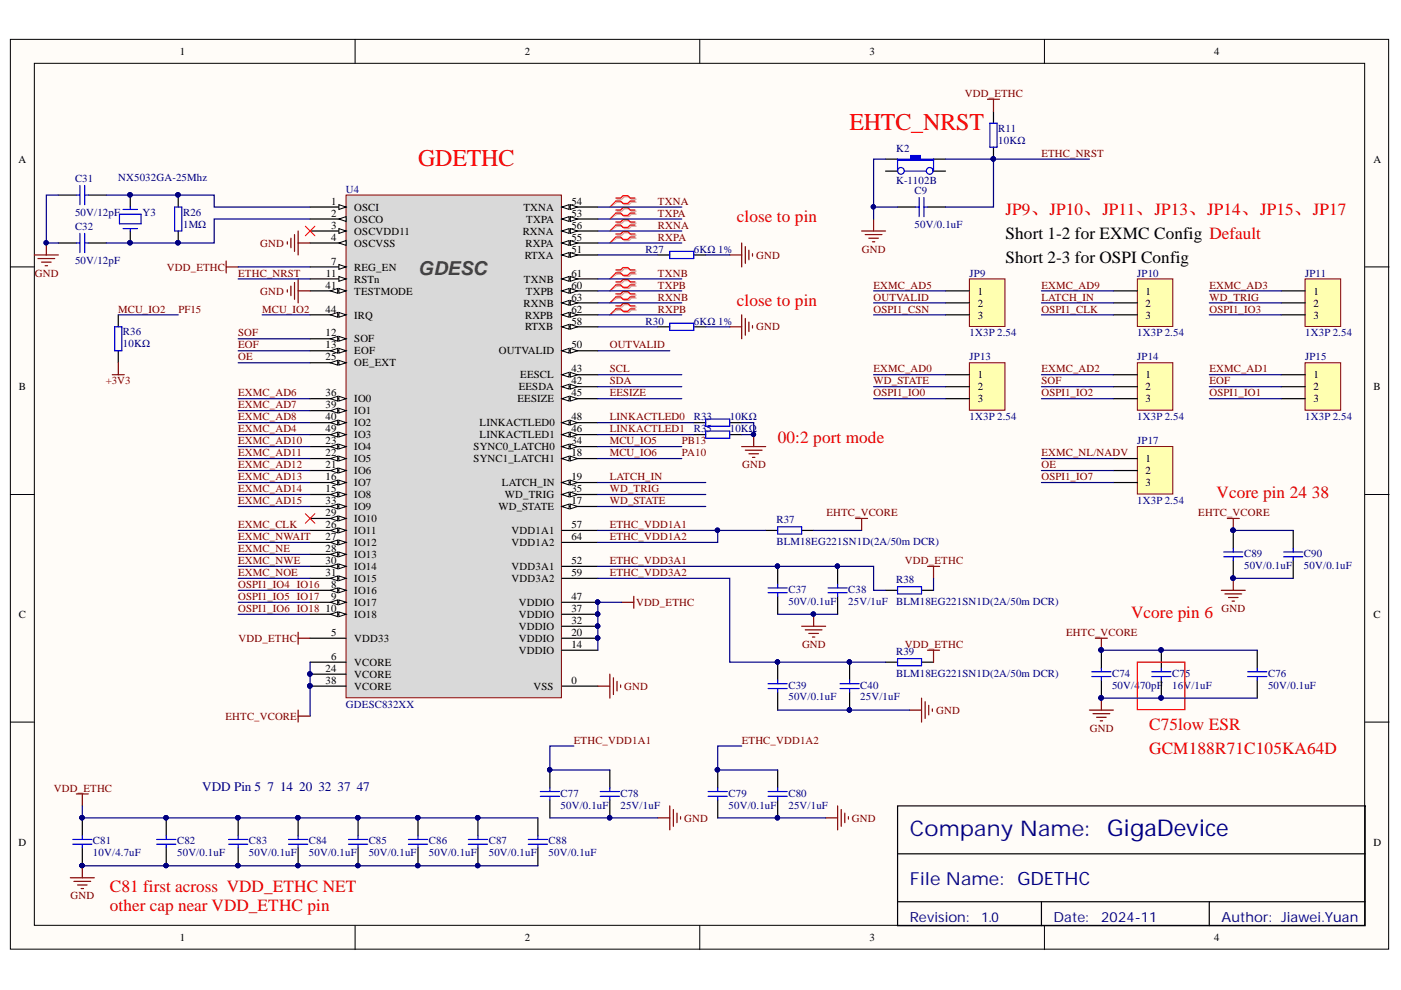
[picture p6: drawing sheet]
<svg xmlns="http://www.w3.org/2000/svg" width="297mm" height="210mm" viewBox="0 0 297 210" stroke-linecap="round" stroke-linejoin="round" font-family="sans-serif">
<defs><g id="words">
<g font-size="5.1" fill="#f00">
<text x="180.1" y="27.6">EHTC_NRST</text>
<text x="88.7" y="35.2">GDETHC</text>
</g>
<text font-size="4.9" fill="#000080" x="234.8" y="177.3">GigaDevice</text>
<text font-size="4.6" fill="#11037f" x="192.9" y="177.3">Company Name:</text>
<text font-size="4.1" fill="#434343" x="88.7" y="58.2">GDESC</text>
<text font-size="3.9" fill="#000080" x="215.7" y="187.7">GDETHC</text>
<text font-size="3.8" fill="#11037f" x="192.9" y="187.7">File Name:</text>
<g font-size="3.6" fill="#f00">
<text x="156.3" y="47.2">close to pin</text>
<text x="213.2" y="45.6">JP9、JP10、JP11、JP13、JP14、JP15、JP17</text>
<text x="156.3" y="64.9">close to pin</text>
<text x="164.9" y="93.9">00:2 port mode</text>
<text x="257.9" y="105.6">Vcore pin 24</text>
<text x="278.1" y="105.6">38</text>
<text x="239.8" y="130.9">Vcore pin 6</text>
<text x="243.6" y="154.9">C75low ESR</text>
<text x="243.6" y="159.9">GCM188R71C105KA64D</text>
<text x="23.3" y="189.1">C81 first across VDD_ETHC NET</text>
<text x="23.3" y="193.1">other cap near VDD_ETHC pin</text>
</g>
<g font-size="3.6">
<text x="213.2" y="50.7">Short 1-2 for EXMC Config Default</text>
<text x="213.2" y="55.8">Short 2-3 for OSPI Config</text>
</g>
<g font-size="3" fill="#11037f">
<text x="192.9" y="195.5">Revision:</text>
<text x="223.3" y="195.5">Date:</text>
<text x="259" y="195.5">Author: Jiawei.Yuan</text>
</g>
<text font-size="3" fill="#000080" x="233.5" y="195.5">2024-11</text>
<text font-size="2.9" fill="#000080" x="208.1" y="195.5">1.0</text>
<g font-size="2.8" fill="#000080">
<text x="42.9" y="167.7">VDD Pin 5</text>
<text x="56.7" y="167.7">7</text>
<text x="59.4" y="167.7">14</text>
<text x="63.5" y="167.7">20</text>
<text x="67.5" y="167.7">32</text>
<text x="71.6" y="167.7">37</text>
<text x="75.6" y="167.7">47</text>
</g>
<g font-size="2.3">
<text x="38.2" y="11.7">1</text>
<text x="111.2" y="11.7">2</text>
<text x="184.3" y="11.7">3</text>
<text x="257.4" y="11.7">4</text>
<text x="3.9" y="34.5">A</text>
<text x="291.2" y="34.5">A</text>
<text x="70.2" y="43.4">1</text>
<text x="70.2" y="46">2</text>
<text x="75.1" y="44.7">OSCI</text>
<text x="75.1" y="47.2">OSCO</text>
<text x="111" y="44.7">TXNA</text>
<text x="111.6" y="47.2">TXPA</text>
<text x="121.1" y="46">53</text>
<text x="121.1" y="43.4">54</text>
<text x="70.2" y="48.5">3</text>
<text x="70.2" y="51.1">4</text>
<text x="75.1" y="49.8">OSCVDD11</text>
<text x="75.1" y="52.3">OSCVSS</text>
<text x="110.8" y="49.8">RXNA</text>
<text x="111.4" y="52.3">RXPA</text>
<text x="121.1" y="53.6">51</text>
<text x="121.1" y="51.1">55</text>
<text x="121.1" y="48.5">56</text>
<text x="69.1" y="58.7">11</text>
<text x="70.2" y="56.1">7</text>
<text x="75.1" y="57.4">REG_EN</text>
<text x="75.1" y="59.9">RSTn</text>
<text x="111.1" y="59.9">TXNB</text>
<text x="111.2" y="54.9">RTXA</text>
<text x="121.1" y="58.7">61</text>
<text x="69" y="61.2">41</text>
<text x="75.1" y="62.5">TESTMODE</text>
<text x="111" y="65">RXNB</text>
<text x="111.5" y="62.5">TXPB</text>
<text x="121.1" y="61.2">60</text>
<text x="121.1" y="63.7">63</text>
<text x="207.3" y="62.5">1</text>
<text x="207.3" y="65">2</text>
<text x="242.9" y="62.5">1</text>
<text x="242.9" y="65">2</text>
<text x="278.5" y="62.5">1</text>
<text x="278.5" y="65">2</text>
<text x="69" y="71.3">12</text>
<text x="69" y="66.3">44</text>
<text x="75.1" y="67.5">IRQ</text>
<text x="111.3" y="70.1">RTXB</text>
<text x="111.3" y="67.5">RXPB</text>
<text x="121.1" y="68.8">58</text>
<text x="121.1" y="66.3">62</text>
<text x="207.3" y="67.5">3</text>
<text x="242.9" y="67.5">3</text>
<text x="278.5" y="67.5">3</text>
<text x="69" y="73.9">13</text>
<text x="69" y="76.4">25</text>
<text x="75.1" y="72.6">SOF</text>
<text x="75.1" y="75.1">EOF</text>
<text x="75.1" y="77.7">OE_EXT</text>
<text x="105.7" y="75.1">OUTVALID</text>
<text x="121.1" y="73.9">50</text>
<text x="4" y="82.8">B</text>
<text x="110" y="82.8">EESDA</text>
<text x="110.3" y="80.2">EESCL</text>
<text x="121.1" y="81.5">42</text>
<text x="121.1" y="78.9">43</text>
<text x="207.3" y="80.2">1</text>
<text x="207.3" y="82.8">2</text>
<text x="242.9" y="80.2">1</text>
<text x="242.9" y="82.8">2</text>
<text x="278.5" y="80.2">1</text>
<text x="278.5" y="82.8">2</text>
<text x="291.2" y="82.8">B</text>
<text x="69" y="84">36</text>
<text x="69" y="86.6">39</text>
<text x="69" y="89.1">40</text>
<text x="75.1" y="85.3">IO0</text>
<text x="75.1" y="87.8">IO1</text>
<text x="109.7" y="85.3">EESIZE</text>
<text x="121.1" y="84">45</text>
<text x="121.1" y="89.1">48</text>
<text x="207.3" y="85.3">3</text>
<text x="242.9" y="85.3">3</text>
<text x="278.5" y="85.3">3</text>
<text x="69" y="94.2">23</text>
<text x="69" y="91.6">49</text>
<text x="75.1" y="95.4">IO4</text>
<text x="75.1" y="90.4">IO2</text>
<text x="75.1" y="92.9">IO3</text>
<text x="100.4" y="95.4">SYNC0_LATCH0</text>
<text x="101.7" y="92.9">LINKACTLED1</text>
<text x="101.7" y="90.4">LINKACTLED0</text>
<text x="121.1" y="94.2">34</text>
<text x="121.1" y="91.6">46</text>
<text x="69" y="101.8">16</text>
<text x="69" y="99.2">21</text>
<text x="69" y="96.7">22</text>
<text x="75.1" y="100.5">IO6</text>
<text x="75.1" y="98">IO5</text>
<text x="100.4" y="98">SYNC1_LATCH1</text>
<text x="121.1" y="96.7">18</text>
<text x="121.1" y="101.8">19</text>
<text x="242.9" y="98">1</text>
<text x="242.9" y="100.5">2</text>
<text x="69" y="104.4">15</text>
<text x="69" y="106.9">33</text>
<text x="75.1" y="105.7">IO8</text>
<text x="75.1" y="103">IO7</text>
<text x="106.4" y="103">LATCH_IN</text>
<text x="107" y="105.7">WD_TRIG</text>
<text x="121.1" y="106.9">17</text>
<text x="121.1" y="104.4">35</text>
<text x="242.9" y="103">3</text>
<text x="69" y="112">26</text>
<text x="69" y="109.5">29</text>
<text x="75.1" y="113.3">IO11</text>
<text x="75.1" y="110.7">IO10</text>
<text x="75.1" y="108.2">IO9</text>
<text x="105.7" y="108.2">WD_STATE</text>
<text x="108.5" y="113.3">VDD1A1</text>
<text x="121.1" y="112">57</text>
<text x="69" y="114.5">27</text>
<text x="69" y="117.1">28</text>
<text x="69" y="119.6">30</text>
<text x="75.1" y="115.8">IO12</text>
<text x="75.1" y="118.3">IO13</text>
<text x="108.5" y="115.8">VDD1A2</text>
<text x="121.1" y="119.6">52</text>
<text x="121.1" y="114.5">64</text>
<text x="69" y="122.1">31</text>
<text x="70.2" y="124.7">8</text>
<text x="75.1" y="125.9">IO16</text>
<text x="75.1" y="120.9">IO14</text>
<text x="75.1" y="123.4">IO15</text>
<text x="108.5" y="120.9">VDD3A1</text>
<text x="108.5" y="123.4">VDD3A2</text>
<text x="121.1" y="122.1">59</text>
<text x="4" y="131">C</text>
<text x="69" y="129.7">10</text>
<text x="70.2" y="127.2">9</text>
<text x="75.1" y="128.5">IO17</text>
<text x="75.1" y="131">IO18</text>
<text x="110" y="131">VDDIO</text>
<text x="110" y="128.5">VDDIO</text>
<text x="121.1" y="129.7">37</text>
<text x="121.1" y="127.2">47</text>
<text x="291.2" y="131">C</text>
<text x="70.2" y="134.8">5</text>
<text x="75.1" y="136.1">VDD33</text>
<text x="110" y="136.1">VDDIO</text>
<text x="110" y="133.6">VDDIO</text>
<text x="121.1" y="137.4">14</text>
<text x="121.1" y="134.8">20</text>
<text x="121.1" y="132.3">32</text>
<text x="69" y="142.4">24</text>
<text x="70.2" y="139.9">6</text>
<text x="75.1" y="141.2">VCORE</text>
<text x="75.1" y="143.7">VCORE</text>
<text x="110" y="138.6">VDDIO</text>
<text x="69" y="145">38</text>
<text x="75.1" y="146.2">VCORE</text>
<text x="113.1" y="146.2">VSS</text>
<text x="121.1" y="145">0</text>
<text x="3.9" y="179.3">D</text>
<text x="291.2" y="179.3">D</text>
<text x="38.2" y="199.6">1</text>
<text x="111.2" y="199.6">2</text>
<text x="184.3" y="199.6">3</text>
<text x="257.4" y="199.6">4</text>
</g>
<g font-size="2.3" fill="#800000">
<text x="204.6" y="20.5">VDD_ETHC</text>
<text x="220.8" y="33.2">ETHC_NRST</text>
<text x="139.5" y="43.4">TXNA</text>
<text x="139.5" y="46">TXPA</text>
<text x="55.2" y="52.3">GND</text>
<text x="139.5" y="48.5">RXNA</text>
<text x="139.5" y="51.1">RXPA</text>
<text x="182.7" y="53.6">GND</text>
<text x="7.4" y="58.7">GND</text>
<text x="35.4" y="57.4">VDD_ETHC</text>
<text x="50.5" y="58.7">ETHC_NRST</text>
<text x="139.5" y="58.7">TXNB</text>
<text x="160.3" y="54.9">GND</text>
<text x="55.2" y="62.5">GND</text>
<text x="139.5" y="61.2">TXPB</text>
<text x="139.5" y="63.7">RXNB</text>
<text x="185.2" y="63.7">OUTVALID</text>
<text x="185.2" y="61.2">EXMC_AD5</text>
<text x="220.8" y="61.2">EXMC_AD9</text>
<text x="220.8" y="63.7">LATCH_IN</text>
<text x="256.4" y="61.2">EXMC_AD3</text>
<text x="256.4" y="63.7">WD_TRIG</text>
<text x="25" y="66.3">MCU_IO2</text>
<text x="37.8" y="66.3">PF15</text>
<text x="50.5" y="71.3">SOF</text>
<text x="55.6" y="66.3">MCU_IO2</text>
<text x="139.5" y="66.3">RXPB</text>
<text x="160.3" y="70.1">GND</text>
<text x="185.2" y="66.3">OSPI1_CSN</text>
<text x="220.8" y="66.3">OSPI1_CLK</text>
<text x="256.4" y="66.3">OSPI1_IO3</text>
<text x="50.5" y="73.9">EOF</text>
<text x="50.5" y="76.4">OE</text>
<text x="129.3" y="73.9">OUTVALID</text>
<text x="22.4" y="81.5">+3V3</text>
<text x="129.3" y="78.9">SCL</text>
<text x="129.3" y="81.5">SDA</text>
<text x="185.2" y="78.9">EXMC_AD0</text>
<text x="185.2" y="81.5">WD_STATE</text>
<text x="220.8" y="78.9">EXMC_AD2</text>
<text x="220.8" y="81.5">SOF</text>
<text x="256.4" y="78.9">EXMC_AD1</text>
<text x="256.4" y="81.5">EOF</text>
<text x="50.5" y="84">EXMC_AD6</text>
<text x="50.5" y="86.6">EXMC_AD7</text>
<text x="50.5" y="89.1">EXMC_AD8</text>
<text x="129.3" y="84">EESIZE</text>
<text x="129.3" y="89.1">LINKACTLED0</text>
<text x="185.2" y="84">OSPI1_IO0</text>
<text x="220.8" y="84">OSPI1_IO2</text>
<text x="256.4" y="84">OSPI1_IO1</text>
<text x="50.5" y="91.6">EXMC_AD4</text>
<text x="50.5" y="94.2">EXMC_AD10</text>
<text x="129.3" y="94.2">MCU_IO5</text>
<text x="129.3" y="91.6">LINKACTLED1</text>
<text x="144.6" y="94.2">PB13</text>
<text x="50.5" y="96.7">EXMC_AD11</text>
<text x="50.5" y="99.2">EXMC_AD12</text>
<text x="50.5" y="101.8">EXMC_AD13</text>
<text x="129.3" y="96.7">MCU_IO6</text>
<text x="129.3" y="101.8">LATCH_IN</text>
<text x="144.6" y="96.7">PA10</text>
<text x="157.4" y="99.2">GND</text>
<text x="220.8" y="96.7">EXMC_NL/NADV</text>
<text x="220.8" y="99.2">OE</text>
<text x="220.8" y="101.8">OSPI1_IO7</text>
<text x="50.5" y="104.4">EXMC_AD14</text>
<text x="50.5" y="106.9">EXMC_AD15</text>
<text x="129.3" y="104.4">WD_TRIG</text>
<text x="129.3" y="106.9">WD_STATE</text>
<text x="50.5" y="112">EXMC_CLK</text>
<text x="129.3" y="112">ETHC_VDD1A1</text>
<text x="175.2" y="109.5">EHTC_VCORE</text>
<text x="254" y="109.5">EHTC_VCORE</text>
<text x="50.5" y="117.1">EXMC_NE</text>
<text x="50.5" y="119.6">EXMC_NWE</text>
<text x="50.5" y="114.5">EXMC_NWAIT</text>
<text x="129.3" y="119.6">ETHC_VDD3A1</text>
<text x="129.3" y="114.5">ETHC_VDD1A2</text>
<text x="191.9" y="119.6">VDD_ETHC</text>
<text x="50.5" y="122.1">EXMC_NOE</text>
<text x="50.5" y="124.7">OSPI1_IO4 IO16</text>
<text x="129.3" y="122.1">ETHC_VDD3A2</text>
<text x="50.5" y="127.2">OSPI1_IO5 IO17</text>
<text x="50.5" y="129.7">OSPI1_IO6 IO18</text>
<text x="134.8" y="128.5">VDD_ETHC</text>
<text x="259" y="129.7">GND</text>
<text x="50.6" y="136.1">VDD_ETHC</text>
<text x="170" y="137.4">GND</text>
<text x="191.9" y="137.4">VDD_ETHC</text>
<text x="226" y="134.8">EHTC_VCORE</text>
<text x="132.3" y="146.2">GND</text>
<text x="47.8" y="152.6">EHTC_VCORE</text>
<text x="198.5" y="151.3">GND</text>
<text x="231" y="155.1">GND</text>
<text x="121.7" y="157.6">ETHC_VDD1A1</text>
<text x="157.3" y="157.6">ETHC_VDD1A2</text>
<text x="11.4" y="167.9">VDD_ETHC</text>
<text x="145.1" y="174.2">GND</text>
<text x="180.6" y="174.2">GND</text>
<text x="15" y="190.7">GND</text>
</g>
<g font-size="2.3" fill="#000080">
<text x="211.7" y="27.9">R11</text>
<text x="190" y="32.2">K2</text>
<text x="211.7" y="30.4">10KΩ</text>
<text x="15.9" y="38.5">C31</text>
<text x="25" y="38.3">NX5032GA-25Mhz</text>
<text x="73.3" y="40.8">U4</text>
<text x="190" y="39">K-1102B</text>
<text x="193.9" y="41.1">C9</text>
<text x="15.9" y="45.7">50V/12pF</text>
<text x="30.2" y="45.7">Y3</text>
<text x="38.8" y="45.7">R26</text>
<text x="15.9" y="48.8">C32</text>
<text x="38.8" y="48.3">1MΩ</text>
<text x="136.9" y="53.6">R27</text>
<text x="147.1" y="53.6">6KΩ 1%</text>
<text x="193.9" y="48.3">50V/0.1uF</text>
<text x="15.9" y="55.9">50V/12pF</text>
<text x="205.6" y="58.7">JP9</text>
<text x="241.1" y="58.7">JP10</text>
<text x="276.7" y="58.7">JP11</text>
<text x="26.1" y="71.1">R36</text>
<text x="136.9" y="68.8">R30</text>
<text x="147.1" y="68.8">6KΩ 1%</text>
<text x="205.6" y="71.3">1X3P 2.54</text>
<text x="241.1" y="71.3">1X3P 2.54</text>
<text x="276.7" y="71.3">1X3P 2.54</text>
<text x="26.1" y="73.6">10KΩ</text>
<text x="205.6" y="76.4">JP13</text>
<text x="241.1" y="76.4">JP14</text>
<text x="276.7" y="76.4">JP15</text>
<text x="147.1" y="89.1">R33</text>
<text x="154.7" y="89.1">10KΩ</text>
<text x="205.6" y="89.1">1X3P 2.54</text>
<text x="241.1" y="89.1">1X3P 2.54</text>
<text x="276.7" y="89.1">1X3P 2.54</text>
<text x="147.1" y="91.6">R35</text>
<text x="154.7" y="91.6">10KΩ</text>
<text x="241.1" y="94.2">JP17</text>
<text x="241.1" y="106.9">1X3P 2.54</text>
<text x="164.6" y="111">R37</text>
<text x="164.6" y="115.6">BLM18EG221SN1D(2A/50m DCR)</text>
<text x="263.8" y="118.1">C89</text>
<text x="276.5" y="118.1">C90</text>
<text x="167.2" y="125.7">C37</text>
<text x="179.9" y="125.7">C38</text>
<text x="190" y="123.7">R38</text>
<text x="263.8" y="120.6">50V/0.1uF</text>
<text x="276.5" y="120.6">50V/0.1uF</text>
<text x="167.2" y="128.2">50V/0.1uF</text>
<text x="179.9" y="128.2">25V/1uF</text>
<text x="190" y="128.3">BLM18EG221SN1D(2A/50m DCR)</text>
<text x="190" y="138.9">R39</text>
<text x="190" y="143.5">BLM18EG221SN1D(2A/50m DCR)</text>
<text x="235.8" y="143.4">C74</text>
<text x="248.5" y="143.4">C7</text>
<text x="251.3" y="143.4">5</text>
<text x="268.9" y="143.4">C76</text>
<text x="167.2" y="146">C39</text>
<text x="167.2" y="148.5">50V/0.1uF</text>
<text x="182.4" y="146">C40</text>
<text x="182.4" y="148.5">25V/1uF</text>
<text x="235.8" y="146">50V/4</text>
<text x="241.7" y="146">70pF</text>
<text x="248.5" y="146">16V/1uF</text>
<text x="268.9" y="146">50V/0.1uF</text>
<text x="73.3" y="150">GDESC832XX</text>
<text x="118.9" y="168.9">C77</text>
<text x="118.9" y="171.4">50V/0.1uF</text>
<text x="131.5" y="168.9">C78</text>
<text x="131.5" y="171.4">25V/1uF</text>
<text x="154.5" y="168.9">C79</text>
<text x="154.5" y="171.4">50V/0.1uF</text>
<text x="167.2" y="168.9">C80</text>
<text x="167.2" y="171.4">25V/1uF</text>
<text x="19.7" y="179">C81</text>
<text x="37.6" y="179">C82</text>
<text x="52.8" y="179">C83</text>
<text x="65.5" y="179">C84</text>
<text x="78.2" y="179">C85</text>
<text x="90.9" y="179">C86</text>
<text x="103.6" y="179">C87</text>
<text x="116.3" y="179">C88</text>
<text x="19.7" y="181.6">10V/4.7uF</text>
<text x="37.6" y="181.6">50V/0.1uF</text>
<text x="52.8" y="181.6">50V/0.1uF</text>
<text x="65.5" y="181.6">50V/0.1uF</text>
<text x="78.2" y="181.6">50V/0.1uF</text>
<text x="90.9" y="181.6">50V/0.1uF</text>
<text x="103.6" y="181.6">50V/0.1uF</text>
<text x="116.3" y="181.6">50V/0.1uF</text>
</g>
</g></defs>
<g fill="#fffcf8" stroke="#000" stroke-width=".21">
<path d="M2.2 8.3h292.2v192.9h-292.2z"/>
<path d="M7.3 13.4h282v182.8h-282z"/>
</g>
<path d="M75.3 8.3v5.1M148.4 8.3v5.1M221.4 8.3v5.1M2.2 56.6h5.1M289.4 56.6h5.1M2.2 104.8h5.1M289.4 104.8h5.1M2.2 153.1h5.1M289.4 153.1h5.1M75.3 196.3v5M148.4 196.3v5M221.4 196.3v5" fill="none" stroke="#000" stroke-width=".21"/>
<path d="M190.3 170.9h99.1v25.4h-99.1zM190.3 181h99.1M190.3 191.2h99.1M220.8 191.2v5.1M256.4 191.2v5.1" fill="none" stroke="#000" stroke-width=".25"/>
<path d="M73.4 41.4h45.6v106.5h-45.6z" fill="#d9d9d9" stroke="#800000" stroke-width=".21"/>
<path d="M65.7 43.9h7.7" fill="none" stroke="#000" stroke-width=".25"/>
<path d="M71.8 43.4l1.6 .5-1.6 .5z" fill="#fffcf8"/>
<path d="M71.8 43.4l1.6 .5-1.6 .5z" fill="none" stroke="#000" stroke-width=".21"/>
<path d="M65.7 46.4h7.7" fill="none" stroke="#000" stroke-width=".25"/>
<path d="M71.8 46.4l1.6-.5v1z" fill="#fffcf8"/>
<path d="M71.8 46.4l1.6-.5v1z" fill="none" stroke="#000" stroke-width=".21"/>
<path d="M65.7 49h7.7" fill="none" stroke="#000" stroke-width=".25"/>
<path d="M71.8 48.5l1.6 .5-1.6 .5z" fill="#fffcf8"/>
<path d="M71.8 48.5l1.6 .5-1.6 .5z" fill="none" stroke="#000" stroke-width=".21"/>
<path d="M65.7 51.5h7.7" fill="none" stroke="#000" stroke-width=".25"/>
<path d="M71.8 51.5l1.6-.5v1z" fill="#fffcf8"/>
<path d="M71.8 51.5l1.6-.5v1z" fill="none" stroke="#000" stroke-width=".21"/>
<path d="M65.7 56.6h7.7M65.7 135.3h7.7M65.7 140.4h7.7" fill="none" stroke="#000" stroke-width=".25"/>
<path d="M71.8 56.1l1.6 .5-1.6 .5z" fill="#fffcf8"/>
<path d="M71.8 56.1l1.6 .5-1.6 .5z" fill="none" stroke="#000" stroke-width=".21"/>
<path d="M65.7 125.2h7.7" fill="none" stroke="#000" stroke-width=".25"/>
<path d="M71.8 124.7l1.6 .5-1.6 .5z" fill="#fffcf8"/>
<path d="M71.8 124.7l1.6 .5-1.6 .5z" fill="none" stroke="#000" stroke-width=".21"/>
<path d="M70.1 125.2l1.5-.5v1z" fill="#fffcf8"/>
<path d="M70.1 125.2l1.5-.5v1z" fill="none" stroke="#000" stroke-width=".21"/>
<path d="M65.7 127.7h7.7" fill="none" stroke="#000" stroke-width=".25"/>
<path d="M71.8 127.2l1.6 .5-1.6 .5z" fill="#fffcf8"/>
<path d="M71.8 127.2l1.6 .5-1.6 .5z" fill="none" stroke="#000" stroke-width=".21"/>
<path d="M70.1 127.7l1.5-.5v1z" fill="#fffcf8"/>
<path d="M70.1 127.7l1.5-.5v1z" fill="none" stroke="#000" stroke-width=".21"/>
<path d="M65.7 130.2h7.7" fill="none" stroke="#000" stroke-width=".25"/>
<path d="M71.8 129.7l1.6 .5-1.6 .5z" fill="#fffcf8"/>
<path d="M71.8 129.7l1.6 .5-1.6 .5z" fill="none" stroke="#000" stroke-width=".21"/>
<path d="M70.1 130.2l1.5-.5v1z" fill="#fffcf8"/>
<path d="M70.1 130.2l1.5-.5v1z" fill="none" stroke="#000" stroke-width=".21"/>
<path d="M65.7 59.1h7.7" fill="none" stroke="#000" stroke-width=".25"/>
<path d="M71.8 58.6l1.6 .5-1.6 .5z" fill="#fffcf8"/>
<path d="M71.8 58.6l1.6 .5-1.6 .5z" fill="none" stroke="#000" stroke-width=".21"/>
<path d="M65.7 71.8h7.7" fill="none" stroke="#000" stroke-width=".25"/>
<path d="M71.8 71.3l1.6 .5-1.6 .5z" fill="#fffcf8"/>
<path d="M71.8 71.3l1.6 .5-1.6 .5z" fill="none" stroke="#000" stroke-width=".21"/>
<path d="M70.1 71.8l1.5-.5v1z" fill="#fffcf8"/>
<path d="M70.1 71.8l1.5-.5v1z" fill="none" stroke="#000" stroke-width=".21"/>
<path d="M65.7 74.4h7.7" fill="none" stroke="#000" stroke-width=".25"/>
<path d="M71.8 73.9l1.6 .5-1.6 .5z" fill="#fffcf8"/>
<path d="M71.8 73.9l1.6 .5-1.6 .5z" fill="none" stroke="#000" stroke-width=".21"/>
<path d="M70.1 74.4l1.5-.5v1z" fill="#fffcf8"/>
<path d="M70.1 74.4l1.5-.5v1z" fill="none" stroke="#000" stroke-width=".21"/>
<path d="M65.7 104.8h7.7M119.1 137.9h7.7" fill="none" stroke="#000" stroke-width=".25"/>
<path d="M71.8 104.3l1.6 .5-1.6 .6z" fill="#fffcf8"/>
<path d="M71.8 104.3l1.6 .5-1.6 .6z" fill="none" stroke="#000" stroke-width=".21"/>
<path d="M70.1 104.8l1.5-.5v1.1z" fill="#fffcf8"/>
<path d="M70.1 104.8l1.5-.5v1.1z" fill="none" stroke="#000" stroke-width=".21"/>
<path d="M65.7 102.3h7.7" fill="none" stroke="#000" stroke-width=".25"/>
<path d="M71.8 101.8l1.6 .5-1.6 .5z" fill="#fffcf8"/>
<path d="M71.8 101.8l1.6 .5-1.6 .5z" fill="none" stroke="#000" stroke-width=".21"/>
<path d="M70.1 102.3l1.5-.5v1z" fill="#fffcf8"/>
<path d="M70.1 102.3l1.5-.5v1z" fill="none" stroke="#000" stroke-width=".21"/>
<path d="M119.1 107.4h7.7" fill="none" stroke="#000" stroke-width=".25"/>
<path d="M119.1 107.4l1.6-.5v1z" fill="#fffcf8"/>
<path d="M119.1 107.4l1.6-.5v1z" fill="none" stroke="#000" stroke-width=".21"/>
<path d="M120.9 106.9l1.5 .5-1.5 .5z" fill="#fffcf8"/>
<path d="M120.9 106.9l1.5 .5-1.5 .5z" fill="none" stroke="#000" stroke-width=".21"/>
<path d="M119.1 97.2h7.7" fill="none" stroke="#000" stroke-width=".25"/>
<path d="M119.1 97.2l1.6-.5v1z" fill="#fffcf8"/>
<path d="M119.1 97.2l1.6-.5v1z" fill="none" stroke="#000" stroke-width=".21"/>
<path d="M120.9 96.7l1.5 .5-1.5 .5z" fill="#fffcf8"/>
<path d="M120.9 96.7l1.5 .5-1.5 .5z" fill="none" stroke="#000" stroke-width=".21"/>
<path d="M119.1 102.3h7.7" fill="none" stroke="#000" stroke-width=".25"/>
<path d="M119.1 102.3l1.6-.5v1z" fill="#fffcf8"/>
<path d="M119.1 102.3l1.6-.5v1z" fill="none" stroke="#000" stroke-width=".21"/>
<path d="M120.9 101.8l1.5 .5-1.5 .5z" fill="#fffcf8"/>
<path d="M120.9 101.8l1.5 .5-1.5 .5z" fill="none" stroke="#000" stroke-width=".21"/>
<path d="M65.7 99.8h7.7M119.1 135.3h7.7" fill="none" stroke="#000" stroke-width=".25"/>
<circle cx="126.7" cy="135.3" r=".46" fill="#000080" stroke="#000080" stroke-width=".21"/>
<path d="M71.8 99.3l1.6 .5-1.6 .5z" fill="#fffcf8"/>
<path d="M71.8 99.3l1.6 .5-1.6 .5z" fill="none" stroke="#000" stroke-width=".21"/>
<path d="M70.1 99.8l1.5-.5v1z" fill="#fffcf8"/>
<path d="M70.1 99.8l1.5-.5v1z" fill="none" stroke="#000" stroke-width=".21"/>
<path d="M65.7 97.2h7.7" fill="none" stroke="#000" stroke-width=".25"/>
<path d="M71.8 96.7l1.6 .5-1.6 .5z" fill="#fffcf8"/>
<path d="M71.8 96.7l1.6 .5-1.6 .5z" fill="none" stroke="#000" stroke-width=".21"/>
<path d="M70.1 97.2l1.5-.5v1z" fill="#fffcf8"/>
<path d="M70.1 97.2l1.5-.5v1z" fill="none" stroke="#000" stroke-width=".21"/>
<path d="M65.7 94.7h7.7" fill="none" stroke="#000" stroke-width=".25"/>
<path d="M71.8 94.2l1.6 .5-1.6 .5z" fill="#fffcf8"/>
<path d="M71.8 94.2l1.6 .5-1.6 .5z" fill="none" stroke="#000" stroke-width=".21"/>
<path d="M70.1 94.7l1.5-.5v1z" fill="#fffcf8"/>
<path d="M70.1 94.7l1.5-.5v1z" fill="none" stroke="#000" stroke-width=".21"/>
<path d="M65.7 76.9h7.7M65.7 142.9h7.7" fill="none" stroke="#000" stroke-width=".25"/>
<circle cx="65.7" cy="142.9" r=".46" fill="#000080" stroke="#000080" stroke-width=".21"/>
<path d="M71.8 76.4l1.6 .5-1.6 .5z" fill="#fffcf8"/>
<path d="M71.8 76.4l1.6 .5-1.6 .5z" fill="none" stroke="#000" stroke-width=".21"/>
<path d="M70.1 76.9l1.5-.5v1z" fill="#fffcf8"/>
<path d="M70.1 76.9l1.5-.5v1z" fill="none" stroke="#000" stroke-width=".21"/>
<path d="M65.7 112.5h7.7" fill="none" stroke="#000" stroke-width=".25"/>
<path d="M71.8 112l1.6 .5-1.6 .5z" fill="#fffcf8"/>
<path d="M71.8 112l1.6 .5-1.6 .5z" fill="none" stroke="#000" stroke-width=".21"/>
<path d="M70.1 112.5l1.5-.5v1z" fill="#fffcf8"/>
<path d="M70.1 112.5l1.5-.5v1z" fill="none" stroke="#000" stroke-width=".21"/>
<path d="M65.7 115h7.7" fill="none" stroke="#000" stroke-width=".25"/>
<path d="M71.8 114.5l1.6 .5-1.6 .5z" fill="#fffcf8"/>
<path d="M71.8 114.5l1.6 .5-1.6 .5z" fill="none" stroke="#000" stroke-width=".21"/>
<path d="M70.1 115l1.5-.5v1z" fill="#fffcf8"/>
<path d="M70.1 115l1.5-.5v1z" fill="none" stroke="#000" stroke-width=".21"/>
<path d="M65.7 117.5h7.7" fill="none" stroke="#000" stroke-width=".25"/>
<path d="M71.8 117l1.6 .5-1.6 .6z" fill="#fffcf8"/>
<path d="M71.8 117l1.6 .5-1.6 .6z" fill="none" stroke="#000" stroke-width=".21"/>
<path d="M70.1 117.5l1.5-.5v1.1z" fill="#fffcf8"/>
<path d="M70.1 117.5l1.5-.5v1.1z" fill="none" stroke="#000" stroke-width=".21"/>
<path d="M65.7 109.9h7.7" fill="none" stroke="#000" stroke-width=".25"/>
<path d="M71.8 109.4l1.6 .5-1.6 .5z" fill="#fffcf8"/>
<path d="M71.8 109.4l1.6 .5-1.6 .5z" fill="none" stroke="#000" stroke-width=".21"/>
<path d="M70.1 109.9l1.5-.5v1z" fill="#fffcf8"/>
<path d="M70.1 109.9l1.5-.5v1z" fill="none" stroke="#000" stroke-width=".21"/>
<path d="M65.7 120.1h7.7" fill="none" stroke="#000" stroke-width=".25"/>
<path d="M71.8 119.6l1.6 .5-1.6 .5z" fill="#fffcf8"/>
<path d="M71.8 119.6l1.6 .5-1.6 .5z" fill="none" stroke="#000" stroke-width=".21"/>
<path d="M70.1 120.1l1.5-.5v1z" fill="#fffcf8"/>
<path d="M70.1 120.1l1.5-.5v1z" fill="none" stroke="#000" stroke-width=".21"/>
<path d="M65.7 122.6h7.7" fill="none" stroke="#000" stroke-width=".25"/>
<path d="M71.8 122.1l1.6 .5-1.6 .5z" fill="#fffcf8"/>
<path d="M71.8 122.1l1.6 .5-1.6 .5z" fill="none" stroke="#000" stroke-width=".21"/>
<path d="M70.1 122.6l1.5-.5v1z" fill="#fffcf8"/>
<path d="M70.1 122.6l1.5-.5v1z" fill="none" stroke="#000" stroke-width=".21"/>
<path d="M65.7 107.4h7.7M119.1 132.8h7.7" fill="none" stroke="#000" stroke-width=".25"/>
<circle cx="126.7" cy="132.7" r=".46" fill="#000080" stroke="#000080" stroke-width=".21"/>
<path d="M71.8 106.9l1.6 .5-1.6 .5z" fill="#fffcf8"/>
<path d="M71.8 106.9l1.6 .5-1.6 .5z" fill="none" stroke="#000" stroke-width=".21"/>
<path d="M70.1 107.4l1.5-.5v1z" fill="#fffcf8"/>
<path d="M70.1 107.4l1.5-.5v1z" fill="none" stroke="#000" stroke-width=".21"/>
<path d="M119.1 94.7h7.7" fill="none" stroke="#000" stroke-width=".25"/>
<path d="M119.1 94.7l1.6-.5v1z" fill="#fffcf8"/>
<path d="M119.1 94.7l1.6-.5v1z" fill="none" stroke="#000" stroke-width=".21"/>
<path d="M120.9 94.2l1.5 .5-1.5 .5z" fill="#fffcf8"/>
<path d="M120.9 94.2l1.5 .5-1.5 .5z" fill="none" stroke="#000" stroke-width=".21"/>
<path d="M119.1 104.8h7.7" fill="none" stroke="#000" stroke-width=".25"/>
<path d="M119.1 104.8l1.6-.5v1.1z" fill="#fffcf8"/>
<path d="M119.1 104.8l1.6-.5v1.1z" fill="none" stroke="#000" stroke-width=".21"/>
<path d="M120.9 104.3l1.5 .5-1.5 .6z" fill="#fffcf8"/>
<path d="M120.9 104.3l1.5 .5-1.5 .6z" fill="none" stroke="#000" stroke-width=".21"/>
<path d="M65.7 84.5h7.7" fill="none" stroke="#000" stroke-width=".25"/>
<path d="M71.8 84l1.6 .5-1.6 .5z" fill="#fffcf8"/>
<path d="M71.8 84l1.6 .5-1.6 .5z" fill="none" stroke="#000" stroke-width=".21"/>
<path d="M70.1 84.5l1.5-.5v1z" fill="#fffcf8"/>
<path d="M70.1 84.5l1.5-.5v1z" fill="none" stroke="#000" stroke-width=".21"/>
<path d="M65.7 87.1h7.7M119.1 130.2h7.7M65.7 145.5h7.7" fill="none" stroke="#000" stroke-width=".25"/>
<g fill="#000080" stroke="#000080" stroke-width=".21">
<circle cx="126.7" cy="130.2" r=".46"/>
<circle cx="65.7" cy="145.4" r=".46"/>
</g>
<path d="M71.8 86.6l1.6 .5-1.6 .5z" fill="#fffcf8"/>
<path d="M71.8 86.6l1.6 .5-1.6 .5z" fill="none" stroke="#000" stroke-width=".21"/>
<path d="M70.1 87.1l1.5-.5v1z" fill="#fffcf8"/>
<path d="M70.1 87.1l1.5-.5v1z" fill="none" stroke="#000" stroke-width=".21"/>
<path d="M65.7 89.6h7.7" fill="none" stroke="#000" stroke-width=".25"/>
<path d="M71.8 89.1l1.6 .5-1.6 .5z" fill="#fffcf8"/>
<path d="M71.8 89.1l1.6 .5-1.6 .5z" fill="none" stroke="#000" stroke-width=".21"/>
<path d="M70.1 89.6l1.5-.5v1z" fill="#fffcf8"/>
<path d="M70.1 89.6l1.5-.5v1z" fill="none" stroke="#000" stroke-width=".21"/>
<path d="M65.7 61.7h7.7" fill="none" stroke="#000" stroke-width=".25"/>
<path d="M71.8 61.2l1.6 .5-1.6 .5z" fill="#fffcf8"/>
<path d="M71.8 61.2l1.6 .5-1.6 .5z" fill="none" stroke="#000" stroke-width=".21"/>
<path d="M70.1 61.7l1.5-.5v1z" fill="#fffcf8"/>
<path d="M70.1 61.7l1.5-.5v1z" fill="none" stroke="#000" stroke-width=".21"/>
<path d="M119.1 82h7.7" fill="none" stroke="#000" stroke-width=".25"/>
<path d="M119.1 82l1.6-.5v1z" fill="#fffcf8"/>
<path d="M119.1 82l1.6-.5v1z" fill="none" stroke="#000" stroke-width=".21"/>
<path d="M120.9 81.5l1.5 .5-1.5 .5z" fill="#fffcf8"/>
<path d="M120.9 81.5l1.5 .5-1.5 .5z" fill="none" stroke="#000" stroke-width=".21"/>
<path d="M119.1 79.5h7.7" fill="none" stroke="#000" stroke-width=".25"/>
<path d="M119.1 79.5l1.6-.6v1.1z" fill="#fffcf8"/>
<path d="M119.1 79.5l1.6-.6v1.1z" fill="none" stroke="#000" stroke-width=".21"/>
<path d="M120.9 78.9l1.5 .6-1.5 .5z" fill="#fffcf8"/>
<path d="M120.9 78.9l1.5 .6-1.5 .5z" fill="none" stroke="#000" stroke-width=".21"/>
<path d="M65.7 66.8h7.7" fill="none" stroke="#000" stroke-width=".25"/>
<path d="M71.8 66.2l1.6 .6-1.6 .5z" fill="#fffcf8"/>
<path d="M71.8 66.2l1.6 .6-1.6 .5z" fill="none" stroke="#000" stroke-width=".21"/>
<path d="M70.1 66.8l1.5-.6v1.1z" fill="#fffcf8"/>
<path d="M70.1 66.8l1.5-.6v1.1z" fill="none" stroke="#000" stroke-width=".21"/>
<path d="M119.1 84.5h7.7" fill="none" stroke="#000" stroke-width=".25"/>
<path d="M119.1 84.5l1.6-.5v1z" fill="#fffcf8"/>
<path d="M119.1 84.5l1.6-.5v1z" fill="none" stroke="#000" stroke-width=".21"/>
<path d="M120.9 84l1.5 .5-1.5 .5z" fill="#fffcf8"/>
<path d="M120.9 84l1.5 .5-1.5 .5z" fill="none" stroke="#000" stroke-width=".21"/>
<path d="M119.1 92.1h7.7" fill="none" stroke="#000" stroke-width=".25"/>
<path d="M119.1 92.1l1.6-.5v1.1z" fill="#fffcf8"/>
<path d="M119.1 92.1l1.6-.5v1.1z" fill="none" stroke="#000" stroke-width=".21"/>
<path d="M120.9 91.6l1.5 .5-1.5 .6z" fill="#fffcf8"/>
<path d="M120.9 91.6l1.5 .5-1.5 .6z" fill="none" stroke="#000" stroke-width=".21"/>
<path d="M119.1 89.6h7.7M119.1 127.7h7.7" fill="none" stroke="#000" stroke-width=".25"/>
<circle cx="126.7" cy="127.7" r=".46" fill="#000080" stroke="#000080" stroke-width=".21"/>
<path d="M119.1 89.6l1.6-.5v1z" fill="#fffcf8"/>
<path d="M119.1 89.6l1.6-.5v1z" fill="none" stroke="#000" stroke-width=".21"/>
<path d="M120.9 89.1l1.5 .5-1.5 .5z" fill="#fffcf8"/>
<path d="M120.9 89.1l1.5 .5-1.5 .5z" fill="none" stroke="#000" stroke-width=".21"/>
<path d="M65.7 92.1h7.7" fill="none" stroke="#000" stroke-width=".25"/>
<path d="M71.8 91.6l1.6 .5-1.6 .6z" fill="#fffcf8"/>
<path d="M71.8 91.6l1.6 .5-1.6 .6z" fill="none" stroke="#000" stroke-width=".21"/>
<path d="M70.1 92.1l1.5-.5v1.1z" fill="#fffcf8"/>
<path d="M70.1 92.1l1.5-.5v1.1z" fill="none" stroke="#000" stroke-width=".21"/>
<path d="M119.1 74.4h7.7" fill="none" stroke="#000" stroke-width=".25"/>
<path d="M119.1 74.4l1.6-.5v1z" fill="#fffcf8"/>
<path d="M119.1 74.4l1.6-.5v1z" fill="none" stroke="#000" stroke-width=".21"/>
<path d="M120.9 73.9l1.5 .5-1.5 .5z" fill="#fffcf8"/>
<path d="M120.9 73.9l1.5 .5-1.5 .5z" fill="none" stroke="#000" stroke-width=".21"/>
<path d="M119.1 54.1h7.7" fill="none" stroke="#000" stroke-width=".25"/>
<path d="M119.1 54.1l1.6-.6v1.1z" fill="#fffcf8"/>
<path d="M119.1 54.1l1.6-.6v1.1z" fill="none" stroke="#000" stroke-width=".21"/>
<path d="M120.9 53.5l1.5 .6-1.5 .5z" fill="#fffcf8"/>
<path d="M120.9 53.5l1.5 .6-1.5 .5z" fill="none" stroke="#000" stroke-width=".21"/>
<path d="M119.1 46.4h7.7M119.1 120.1h7.7" fill="none" stroke="#000" stroke-width=".25"/>
<path d="M119.1 46.4l1.6-.5v1z" fill="#fffcf8"/>
<path d="M119.1 46.4l1.6-.5v1z" fill="none" stroke="#000" stroke-width=".21"/>
<path d="M120.9 45.9l1.5 .5-1.5 .5z" fill="#fffcf8"/>
<path d="M120.9 45.9l1.5 .5-1.5 .5z" fill="none" stroke="#000" stroke-width=".21"/>
<path d="M119.1 43.9h7.7" fill="none" stroke="#000" stroke-width=".25"/>
<path d="M119.1 43.9l1.6-.5v1z" fill="#fffcf8"/>
<path d="M119.1 43.9l1.6-.5v1z" fill="none" stroke="#000" stroke-width=".21"/>
<path d="M120.9 43.4l1.5 .5-1.5 .5z" fill="#fffcf8"/>
<path d="M120.9 43.4l1.5 .5-1.5 .5z" fill="none" stroke="#000" stroke-width=".21"/>
<path d="M119.1 51.5h7.7" fill="none" stroke="#000" stroke-width=".25"/>
<path d="M119.1 51.5l1.6-.5v1z" fill="#fffcf8"/>
<path d="M119.1 51.5l1.6-.5v1z" fill="none" stroke="#000" stroke-width=".21"/>
<path d="M120.9 51l1.5 .5-1.5 .5z" fill="#fffcf8"/>
<path d="M120.9 51l1.5 .5-1.5 .5z" fill="none" stroke="#000" stroke-width=".21"/>
<path d="M119.1 49h7.7" fill="none" stroke="#000" stroke-width=".25"/>
<path d="M119.1 49l1.6-.5v1z" fill="#fffcf8"/>
<path d="M119.1 49l1.6-.5v1z" fill="none" stroke="#000" stroke-width=".21"/>
<path d="M120.9 48.5l1.5 .5-1.5 .5z" fill="#fffcf8"/>
<path d="M120.9 48.5l1.5 .5-1.5 .5z" fill="none" stroke="#000" stroke-width=".21"/>
<path d="M119.1 69.3h7.7M119.1 112.5h7.7" fill="none" stroke="#000" stroke-width=".25"/>
<path d="M119.1 69.3l1.6-.5v1z" fill="#fffcf8"/>
<path d="M119.1 69.3l1.6-.5v1z" fill="none" stroke="#000" stroke-width=".21"/>
<path d="M120.9 68.8l1.5 .5-1.5 .5z" fill="#fffcf8"/>
<path d="M120.9 68.8l1.5 .5-1.5 .5z" fill="none" stroke="#000" stroke-width=".21"/>
<path d="M119.1 61.7h7.7M119.1 122.6h7.7" fill="none" stroke="#000" stroke-width=".25"/>
<path d="M119.1 61.7l1.6-.5v1z" fill="#fffcf8"/>
<path d="M119.1 61.7l1.6-.5v1z" fill="none" stroke="#000" stroke-width=".21"/>
<path d="M120.9 61.2l1.5 .5-1.5 .5z" fill="#fffcf8"/>
<path d="M120.9 61.2l1.5 .5-1.5 .5z" fill="none" stroke="#000" stroke-width=".21"/>
<path d="M119.1 59.1h7.7" fill="none" stroke="#000" stroke-width=".25"/>
<path d="M119.1 59.1l1.6-.5v1z" fill="#fffcf8"/>
<path d="M119.1 59.1l1.6-.5v1z" fill="none" stroke="#000" stroke-width=".21"/>
<path d="M120.9 58.6l1.5 .5-1.5 .5z" fill="#fffcf8"/>
<path d="M120.9 58.6l1.5 .5-1.5 .5z" fill="none" stroke="#000" stroke-width=".21"/>
<path d="M119.1 66.8h7.7" fill="none" stroke="#000" stroke-width=".25"/>
<path d="M119.1 66.8l1.6-.6v1.1z" fill="#fffcf8"/>
<path d="M119.1 66.8l1.6-.6v1.1z" fill="none" stroke="#000" stroke-width=".21"/>
<path d="M120.9 66.2l1.5 .6-1.5 .5z" fill="#fffcf8"/>
<path d="M120.9 66.2l1.5 .6-1.5 .5z" fill="none" stroke="#000" stroke-width=".21"/>
<path d="M119.1 64.2h7.7" fill="none" stroke="#000" stroke-width=".25"/>
<path d="M119.1 64.2l1.6-.5v1z" fill="#fffcf8"/>
<path d="M119.1 64.2l1.6-.5v1z" fill="none" stroke="#000" stroke-width=".21"/>
<path d="M120.9 63.7l1.5 .5-1.5 .5z" fill="#fffcf8"/>
<path d="M120.9 63.7l1.5 .5-1.5 .5z" fill="none" stroke="#000" stroke-width=".21"/>
<g fill="none" stroke="#000" stroke-width=".25">
<path d="M187.8 33.7h2.5M197.9 33.7h2.6M12.4 41.4h3.8M12.4 51.5h3.8M18.7 41.4h3.8M18.7 51.5h3.8M27.6 41.4v2.5M27.6 49v2.5M37.8 41.4v2.5M37.8 49v2.5M139.5 54.1h2.5M147.1 54.1h2.5"/>
<path d="M25.1 66.8v2.5M25.1 74.4v2.5M139.5 69.3h2.5M147.1 69.3h2.5M147.1 89.6h2.5M147.1 92.1h2.5M154.7 89.6h2.6M154.7 92.1h2.6M119.1 115h7.7M162.3 112.5h2.6M170 112.5h2.5M261.5 112.5v3.8"/>
<path d="M261.5 118.8v3.8M274.2 112.5v3.8M274.2 118.8v3.8M164.9 120.1v3.8M164.9 126.4v3.8M177.6 120.1v3.8M177.6 126.4v3.8M187.8 125.2h2.5M195.4 125.2h2.5M233.5 137.9v3.8M246.2 137.9v3.8M266.6 137.9v3.8"/>
<path d="M119.1 145.5h7.7M164.9 140.4v3.8M164.9 146.7v3.9M180.1 140.4v3.8M180.1 146.7v3.9M187.8 140.4h2.5M195.4 140.4h2.5M233.5 144.2v3.8M246.2 144.2v3.8M266.6 144.2v3.8M17.5 173.4v3.8M17.5 179.8v3.8"/>
<path d="M35.2 173.4v3.8M35.2 179.8v3.8M50.5 173.4v3.8M50.5 179.8v3.8M63.2 173.4v3.8M63.2 179.8v3.8M75.9 173.4v3.8M75.9 179.8v3.8M88.6 173.4v3.8M88.6 179.8v3.8M101.3 173.4v3.8M101.3 179.8v3.8"/>
<path d="M114 173.4v3.8M114 179.8v3.8M116.6 163.3v3.8M116.6 169.6v3.8M129.3 163.3v3.8M129.3 169.6v3.8M152.2 163.3v3.8M152.2 169.6v3.8M164.9 163.3v3.8M164.9 169.6v3.8"/>
</g>
<g fill="#000080" stroke="#000080" stroke-width=".21">
<circle cx="126.7" cy="135.3" r=".46"/>
<circle cx="65.7" cy="142.9" r=".46"/>
<circle cx="126.7" cy="132.7" r=".46"/>
<circle cx="126.7" cy="130.2" r=".46"/>
<circle cx="65.7" cy="145.4" r=".46"/>
<circle cx="126.7" cy="127.7" r=".46"/>
<circle cx="35.2" cy="183.5" r=".46"/>
<circle cx="35.2" cy="173.4" r=".46"/>
<circle cx="50.4" cy="183.5" r=".46"/>
<circle cx="50.4" cy="173.4" r=".47"/>
<circle cx="63.2" cy="183.5" r=".46"/>
<circle cx="63.1" cy="173.4" r=".46"/>
<circle cx="75.9" cy="183.5" r=".46"/>
<circle cx="75.9" cy="173.4" r=".46"/>
<circle cx="88.6" cy="183.5" r=".46"/>
<circle cx="88.6" cy="173.4" r=".47"/>
<circle cx="101.3" cy="183.5" r=".46"/>
<circle cx="101.3" cy="173.4" r=".47"/>
<circle cx="17.4" cy="183.5" r=".46"/>
<circle cx="17.4" cy="173.4" r=".47"/>
<circle cx="27.6" cy="41.3" r=".46"/>
<circle cx="27.6" cy="51.5" r=".46"/>
<circle cx="37.7" cy="51.5" r=".46"/>
<circle cx="37.7" cy="41.3" r=".46"/>
<circle cx="9.8" cy="51.5" r=".46"/>
<circle cx="261.4" cy="122.6" r=".46"/>
<circle cx="261.4" cy="112.4" r=".46"/>
<circle cx="233.5" cy="148" r=".46"/>
<circle cx="233.5" cy="137.8" r=".46"/>
<circle cx="246.2" cy="148" r=".46"/>
<circle cx="246.2" cy="137.8" r=".46"/>
<circle cx="116.5" cy="163.2" r=".46"/>
<circle cx="129.2" cy="173.4" r=".46"/>
<circle cx="152.1" cy="163.2" r=".46"/>
<circle cx="164.8" cy="173.4" r=".46"/>
<circle cx="177.5" cy="120" r=".46"/>
<circle cx="164.8" cy="120" r=".46"/>
<circle cx="172.5" cy="130.2" r=".46"/>
<circle cx="180.1" cy="150.5" r=".46"/>
<circle cx="180.1" cy="140.3" r=".46"/>
<circle cx="164.8" cy="140.3" r=".46"/>
<circle cx="159.7" cy="92.1" r=".46"/>
</g>
<g fill="none" stroke="#800000" stroke-width=".25">
<path d="M7.3 54.1h5.1M8 54.8h3.6M8.8 55.6h2M9.6 56.3h.5M9.8 51.5v2.6M48 55.3v2.6M48 56.6h2.5M60.9 51.3v.5M61.7 50.5v2M62.4 49.7v3.6M62.4 59.9v3.6M63.2 49v5.1"/>
<path d="M63.2 59.1v5.1M63.2 51.5h2.5M154.7 54.1h2.6M157.3 51.5v5.1M158 52.3v3.5M158.8 53v2.1M159.5 53.8v.5M23.8 79.5h2.5M25.1 76.9v2.6M60.9 61.4v.5M61.7 60.7v2M63.2 61.7h2.5"/>
<path d="M154.7 69.3h2.6M157.3 66.8v5M158 67.5v3.6M158.8 68.3v2M159.5 69v.5M157.3 94.7h5M158 95.5h3.6M158.8 96.2h2M159.5 97h.6M159.8 92.1v2.6M260.2 109.9h2.5M261.5 109.9v2.6"/>
<path d="M63.2 134.1v2.5M63.2 135.3h2.5M131.8 127.7h2.6M134.4 126.4v2.6M170 132.8h5.1M170.7 133.5h3.6M171.5 134.3h2M172.3 135.1h.5M172.5 130.2v2.6M196.7 120.1h2.5M196.7 137.9h2.5M197.9 120.1v2.5"/>
<path d="M197.9 137.9v2.5M232.2 135.3h2.6M233.5 135.3v2.6M258.9 125.2h5.1M259.7 125.9h3.6M260.5 126.7h2M261.2 127.4h.5M261.5 122.6v2.6M126.8 145.5h2.5M129.3 142.9v5.1M130.1 143.7v3.6M130.8 144.5v2"/>
<path d="M131.6 145.2v.5M192.8 150.6h2.6M195.4 148v5.1M196.1 148.8v3.5M196.9 149.5v2.1M197.7 150.3v.5M231 150.6h5.1M231.7 151.3h3.6M232.5 152.1h2M233.3 152.8h.5M233.5 148v2.6M16.2 168.3h2.5"/>
<path d="M17.5 168.3v2.6M139.5 173.4h2.5M142 170.9v5.1M142.8 171.6v3.6M143.5 172.4v2M144.3 173.2v.5M175.1 173.4h2.5M177.6 170.9v5.1M178.4 171.6v3.6M179.1 172.4v2M179.9 173.2v.5M14.9 186.1h5.1"/>
<path d="M15.7 186.9h3.5M16.4 187.6h2.1M17.2 188.4h.5M17.5 183.6v2.5"/>
</g>
<g fill="none" stroke="#00f" stroke-width=".25">
<path d="M16.9 39.3v4.1M18 39.3v4.1M16.2 41.4h.7M16.2 51.5h.7M16.9 49.5v4M18 41.4h.7M18 49.5v4M18 51.5h.7M25.3 45.4h4.6v2.1h-4.6zM26.1 48.5h3M26.1 44.4h3M27.6 43.9v.5"/>
<path d="M27.6 48.5v.5M37 43.9h1.5v5.1h-1.5zM142 53.3h5.1v1.5h-5.1zM24.3 69.3h1.5v5.1h-1.5zM142 68.5h5.1v1.6h-5.1zM149.6 88.8h5.1v1.6h-5.1zM149.6 91.4h5.1v1.5h-5.1zM164.9 111.7h5.1v1.5h-5.1zM259.4 117h4.1M259.4 118.1h4.1M261.5 116.3v.7M261.5 118.1v.7"/>
<path d="M272.2 117h4M272.2 118.1h4M274.2 116.3v.7M274.2 118.1v.7M162.8 124.7h4.1M162.8 125.7h4.1M164.9 123.9v.8M164.9 125.7v.7M175.6 124.7h4M175.6 125.7h4M177.6 123.9v.8M177.6 125.7v.7"/>
<path d="M190.3 124.4h5.1v1.5h-5.1zM190.3 139.6h5.1v1.6h-5.1zM162.8 145h4.1M162.8 146h4.1M164.9 144.2v.8M164.9 146v.7M178.1 145h4.1M178.1 146h4.1M180.1 144.2v.8M180.1 146v.7M231.5 142.4h4M231.5 143.4h4"/>
<path d="M233.5 141.7v.7M233.5 143.4v.8M244.2 142.4h4.1M244.2 143.4h4.1M246.2 141.7v.7M246.2 143.4v.8M264.5 142.4h4.1M264.5 143.4h4.1M266.6 141.7v.7M266.6 143.4v.8M15.4 178h4.1M15.4 179h4.1"/>
<path d="M17.5 177.2v.8M17.5 179v.8M33.2 178h4.1M33.2 179h4.1M35.2 177.2v.8M35.2 179v.8M48.5 178h4M48.5 179h4M50.5 177.2v.8M50.5 179v.8M61.2 178h4M61.2 179h4"/>
<path d="M63.2 177.2v.8M63.2 179v.8M73.9 178h4M73.9 179h4M75.9 177.2v.8M75.9 179v.8M86.6 178h4.1M86.6 179h4.1M88.6 177.2v.8M88.6 179v.8M99.3 178h4.1M99.3 179h4.1"/>
<path d="M101.3 177.2v.8M101.3 179v.8M112 178h4.1M112 179h4.1M114 177.2v.8M114 179v.8M114.6 167.8h4M114.6 168.8h4M116.6 167.1v.7M116.6 168.8v.8M127.3 167.8h4M127.3 168.8h4"/>
<path d="M129.3 167.1v.7M129.3 168.8v.8M150.1 167.8h4.1M150.1 168.8h4.1M152.2 167.1v.7M152.2 168.8v.8M162.8 167.8h4.1M162.8 168.8h4.1M164.9 167.1v.7M164.9 168.8v.8"/>
</g>
<path d="M64.7 48l2.1 2M66.8 48l-2.1 2M64.7 108.9l2.1 2M66.8 108.9l-2.1 2" fill="none" stroke="#f00" stroke-width=".21"/>
<path d="M241.1 140.4h10.1v10.1h-10.1z" fill="none" stroke="#f00" stroke-width=".25"/>
<path d="M190.3 33.7h2.8v-.7h2v.7h2.8v.3h-7.6z" fill-rule="evenodd" fill="#00f"/>
<g fill="none" stroke="#00f" stroke-width=".25">
<path d="M190.3 33.7h2.8v-.7h2v.7h2.8v.3h-7.6zM190.3 33.7v2.6M191.8 36.3h4.6M197.9 33.7v2.6M209.9 26.1h1.5v5.1h-1.5zM194.1 43.9h.8M194.9 41.9v4M195.9 43.9h.8M195.9 41.9v4"/>
<circle cx="191" cy="36.2" r=".71"/>
<circle cx="197.1" cy="36.2" r=".71"/>
</g>
<path d="M187.8 36.3h2.5M197.9 36.3h2.6M210.6 23.6v2.5M210.6 31.2v2.5M190.3 43.9h3.8M196.7 43.9h3.8" fill="none" stroke="#000" stroke-width=".25"/>
<circle cx="210.6" cy="33.7" r=".46" fill="#000080" stroke="#000080" stroke-width=".21"/>
<path d="M209.4 21h2.5M210.6 21v2.6M182.7 49h5.1M183.4 49.7h3.6M184.2 50.5h2M185 51.3h.5M185.2 46.4v2.6M181.4 109.9h2.5M182.7 109.9v2.6" fill="none" stroke="#800000" stroke-width=".25"/>
<g fill="none" stroke="#d0a19e" stroke-width=".25">
<path d="M130.8 42.2h1l.5-.5h1.1l.5 .5h1M130.8 42.9h1l.5 .5h1.1l.5-.5h1M130.8 44.8h1l.5-.5h1.1l.5 .5h1M130.8 45.4h1l.5 .5h1.1l.5-.5h1M130.8 47.3h1l.5-.5h1.1l.5 .5h1M130.8 48h1l.5 .5h1.1l.5-.5h1M130.8 49.9h1l.5-.5h1.1l.5 .5h1M130.8 50.5h1l.5 .5h1.1l.5-.5h1M130.8 57.5h1l.5-.5h1.1l.5 .5h1M130.8 58.1h1l.5 .5h1.1l.5-.5h1M130.8 60h1l.5-.5h1.1l.5 .5h1M130.8 60.7h1l.5 .5h1.1l.5-.5h1"/>
<path d="M130.8 62.6h1l.5-.5h1.1l.5 .5h1M130.8 63.2h1l.5 .5h1.1l.5-.5h1M130.8 65.1h1l.5-.5h1.1l.5 .5h1M130.8 65.7h1l.5 .5h1.1l.5-.5h1"/>
</g>
<path d="M130.8 42.9l-1.5 1M130.8 45.4l-1.5 1M130.8 48l-1.5 1M130.8 50.5l-1.5 1M130.8 58.1l-1.5 1M130.8 60.7l-1.5 1M130.8 63.2l-1.5 1M130.8 65.7l-1.5 1.1" fill="none" stroke="#d0a19e" stroke-width=".21"/>
<g fill="none" stroke="#f00" stroke-width=".25">
<path d="M130.6 42h1l.5-.5h1l.5 .5h1M130.6 42.6h1l.5 .5h1l.5-.5h1M130.6 44.5h1l.5-.5h1l.5 .5h1M130.6 45.2h1l.5 .5h1l.5-.5h1M130.6 47.1h1l.5-.5h1l.5 .5h1M130.6 47.7h1l.5 .5h1l.5-.5h1M130.6 49.6h1l.5-.5h1l.5 .5h1M130.6 50.2h1l.5 .6h1l.5-.6h1M130.6 57.2h1l.5-.5h1l.5 .5h1M130.6 57.9h1l.5 .5h1l.5-.5h1M130.6 59.8h1l.5-.5h1l.5 .5h1M130.6 60.4h1l.5 .5h1l.5-.5h1"/>
<path d="M130.6 62.3h1l.5-.5h1l.5 .5h1M130.6 62.9h1l.5 .6h1l.5-.6h1M130.6 64.8h1l.5-.5h1l.5 .5h1M130.6 65.5h1l.5 .5h1l.5-.5h1"/>
</g>
<path d="M130.6 42.6l-1.3 1.3M130.6 45.2l-1.3 1.2M130.6 47.7l-1.3 1.3M130.6 50.2l-1.3 1.3M130.6 57.9l-1.3 1.2M130.6 60.4l-1.3 1.3M130.6 62.9l-1.3 1.3M130.6 65.5l-1.3 1.3" fill="none" stroke="#f00" stroke-width=".21"/>
<path d="M205.5 59.1h7.6v10.1h-7.6z" fill="#ffffb0" stroke="#800000" stroke-width=".21"/>
<path d="M200.5 61.7h5.1M200.5 64.2h5.1M200.5 66.8h5.1" fill="none" stroke="#000" stroke-width=".25"/>
<path d="M241.1 59.1h7.6v10.1h-7.6z" fill="#ffffb0" stroke="#800000" stroke-width=".21"/>
<path d="M236.1 61.7h5M236.1 64.2h5M236.1 66.8h5" fill="none" stroke="#000" stroke-width=".25"/>
<path d="M276.7 59.1h7.6v10.1h-7.6z" fill="#ffffb0" stroke="#800000" stroke-width=".21"/>
<path d="M271.6 61.7h5.1M271.6 64.2h5.1M271.6 66.8h5.1" fill="none" stroke="#000" stroke-width=".25"/>
<path d="M205.5 76.9h7.6v10.1h-7.6z" fill="#ffffb0" stroke="#800000" stroke-width=".21"/>
<path d="M200.5 79.5h5.1M200.5 82h5.1M200.5 84.5h5.1" fill="none" stroke="#000" stroke-width=".25"/>
<path d="M241.1 76.9h7.6v10.1h-7.6z" fill="#ffffb0" stroke="#800000" stroke-width=".21"/>
<path d="M236.1 79.5h5M236.1 82h5M236.1 84.5h5" fill="none" stroke="#000" stroke-width=".25"/>
<path d="M276.7 76.9h7.6v10.1h-7.6z" fill="#ffffb0" stroke="#800000" stroke-width=".21"/>
<path d="M271.6 79.5h5.1M271.6 82h5.1M271.6 84.5h5.1" fill="none" stroke="#000" stroke-width=".25"/>
<path d="M241.1 94.7h7.6v10h-7.6z" fill="#ffffb0" stroke="#800000" stroke-width=".21"/>
<path d="M236.1 97.2h5M236.1 99.8h5M236.1 102.3h5" fill="none" stroke="#000" stroke-width=".25"/>
<g fill="none" stroke="#000080" stroke-width=".25">
<path d="M187.8 33.7h-2.6v12.7M200.5 33.7h30.5M210.6 33.7v10.2h-10.1M12.4 41.4h-2.6v10.1h2.6M22.5 41.4h22.9v2.5h20.3M50.5 59.1h15.2M50.5 56.6h15.2M65.7 46.4h-20.3v5.1h-22.9M126.8 54.1h12.7M126.8 59.1h17.7M126.8 43.9h17.7M126.8 46.4h17.7"/>
<path d="M126.8 49h17.7M126.8 51.5h17.7M149.6 54.1h5.1M185.2 43.9h5.1M25.1 66.8h12.7M50.5 74.4h15.2M50.5 71.8h15.2M50.5 76.9h15.2M55.6 66.8h10.1M126.8 66.8h17.7M126.8 79.5h17.7M126.8 69.3h12.7"/>
<path d="M126.8 74.4h15.2M126.8 61.7h17.7M126.8 64.2h17.7M149.6 69.3h5.1M185.2 66.8h15.3M185.2 79.5h15.3M185.2 61.7h15.3M185.2 64.2h15.3M220.8 66.8h15.3M220.8 79.5h15.3M220.8 61.7h15.3M220.8 64.2h15.3"/>
<path d="M256.4 66.8h15.2M256.4 79.5h15.2M256.4 61.7h15.2M256.4 64.2h15.2M50.5 89.6h15.2M50.5 92.1h15.2M50.5 84.5h15.2M50.5 87.1h15.2M50.5 94.7h15.2M50.5 97.2h15.2M50.5 99.8h15.2M126.8 82h17.7"/>
<path d="M126.8 89.6h20.3M126.8 92.1h20.3M126.8 84.5h17.7M126.8 94.7h17.7M126.8 97.2h17.7M157.3 89.6h2.5v2.5h-2.5M185.2 82h15.3M185.2 84.5h15.3M220.8 82h15.3M220.8 84.5h15.3M220.8 97.2h15.3M220.8 99.8h15.3"/>
<path d="M256.4 82h15.2M256.4 84.5h15.2M50.5 112.5h15.2M50.5 107.4h15.2M50.5 104.8h15.2M50.5 102.3h15.2M50.5 117.5h15.2M50.5 115h15.2M126.8 112.5h35.5M126.8 107.4h22.8M126.8 104.8h22.8M126.8 102.3h22.8"/>
<path d="M152.2 112.5v2.5h-25.4M172.5 112.5h10.2M220.8 102.3h15.3M261.5 112.5h12.7M50.5 122.6h15.2M50.5 120.1h15.2M50.5 127.7h15.2M50.5 130.2h15.2M50.5 125.2h15.2M126.8 120.1h58.4v5.1h2.6M126.8 122.6h27.9v17.8h33.1M131.8 127.7h-5v10.2"/>
<path d="M164.9 130.2h12.7M197.9 122.6v2.6M233.5 137.9h33.1M261.5 122.6h12.7M65.5 145.5h.2M65.7 140.4v5.1M65.7 145.5v6.3M121.7 158.2h-5.1v5.1h12.7M157.3 158.2h-5.1v5.1h12.7M164.9 150.6h27.9M233.5 148h33.1M17.5 170.9v2.5h96.5"/>
<path d="M116.6 173.4h22.9M152.2 173.4h22.9M17.5 183.6h96.5"/>
</g>
<g fill="#000080" stroke="#000080" stroke-width=".21">
<circle cx="126.7" cy="135.3" r=".46"/>
<circle cx="126.7" cy="132.7" r=".46"/>
<circle cx="126.7" cy="130.2" r=".46"/>
<circle cx="126.7" cy="127.7" r=".46"/>
<circle cx="17.4" cy="173.4" r=".47"/>
<circle cx="35.2" cy="173.4" r=".46"/>
<circle cx="50.4" cy="173.4" r=".47"/>
<circle cx="63.1" cy="173.4" r=".46"/>
<circle cx="75.9" cy="173.4" r=".46"/>
<circle cx="88.6" cy="173.4" r=".47"/>
<circle cx="101.3" cy="173.4" r=".47"/>
<circle cx="17.4" cy="183.5" r=".46"/>
<circle cx="35.2" cy="183.5" r=".46"/>
<circle cx="50.4" cy="183.5" r=".46"/>
<circle cx="63.2" cy="183.5" r=".46"/>
<circle cx="75.9" cy="183.5" r=".46"/>
<circle cx="88.6" cy="183.5" r=".46"/>
<circle cx="101.3" cy="183.5" r=".46"/>
<circle cx="27.6" cy="41.3" r=".46"/>
<circle cx="37.7" cy="41.3" r=".46"/>
<circle cx="27.6" cy="51.5" r=".46"/>
<circle cx="37.7" cy="51.5" r=".46"/>
<circle cx="9.8" cy="51.5" r=".46"/>
<circle cx="261.4" cy="112.4" r=".46"/>
<circle cx="261.4" cy="122.6" r=".46"/>
<circle cx="233.5" cy="137.8" r=".46"/>
<circle cx="246.2" cy="137.8" r=".46"/>
<circle cx="246.2" cy="148" r=".46"/>
<circle cx="233.5" cy="148" r=".46"/>
<circle cx="152.1" cy="112.4" r=".46"/>
<circle cx="116.5" cy="163.2" r=".46"/>
<circle cx="129.2" cy="173.4" r=".46"/>
<circle cx="152.1" cy="163.2" r=".46"/>
<circle cx="164.8" cy="173.4" r=".46"/>
<circle cx="177.5" cy="120" r=".46"/>
<circle cx="164.8" cy="120" r=".46"/>
<circle cx="172.5" cy="130.2" r=".46"/>
<circle cx="180.1" cy="140.3" r=".46"/>
<circle cx="164.8" cy="140.3" r=".46"/>
<circle cx="180.1" cy="150.5" r=".46"/>
<circle cx="159.7" cy="92.1" r=".46"/>
<circle cx="185.2" cy="43.8" r=".46"/>
<circle cx="210.6" cy="33.7" r=".46"/>
<circle cx="65.7" cy="145.4" r=".46"/>
<circle cx="65.7" cy="142.9" r=".46"/>
</g>
<path d="M63.2 150.6v2.5M63.2 151.8h2.5" fill="none" stroke="#800000" stroke-width=".25"/>
<use href="#words"/>
</svg>
